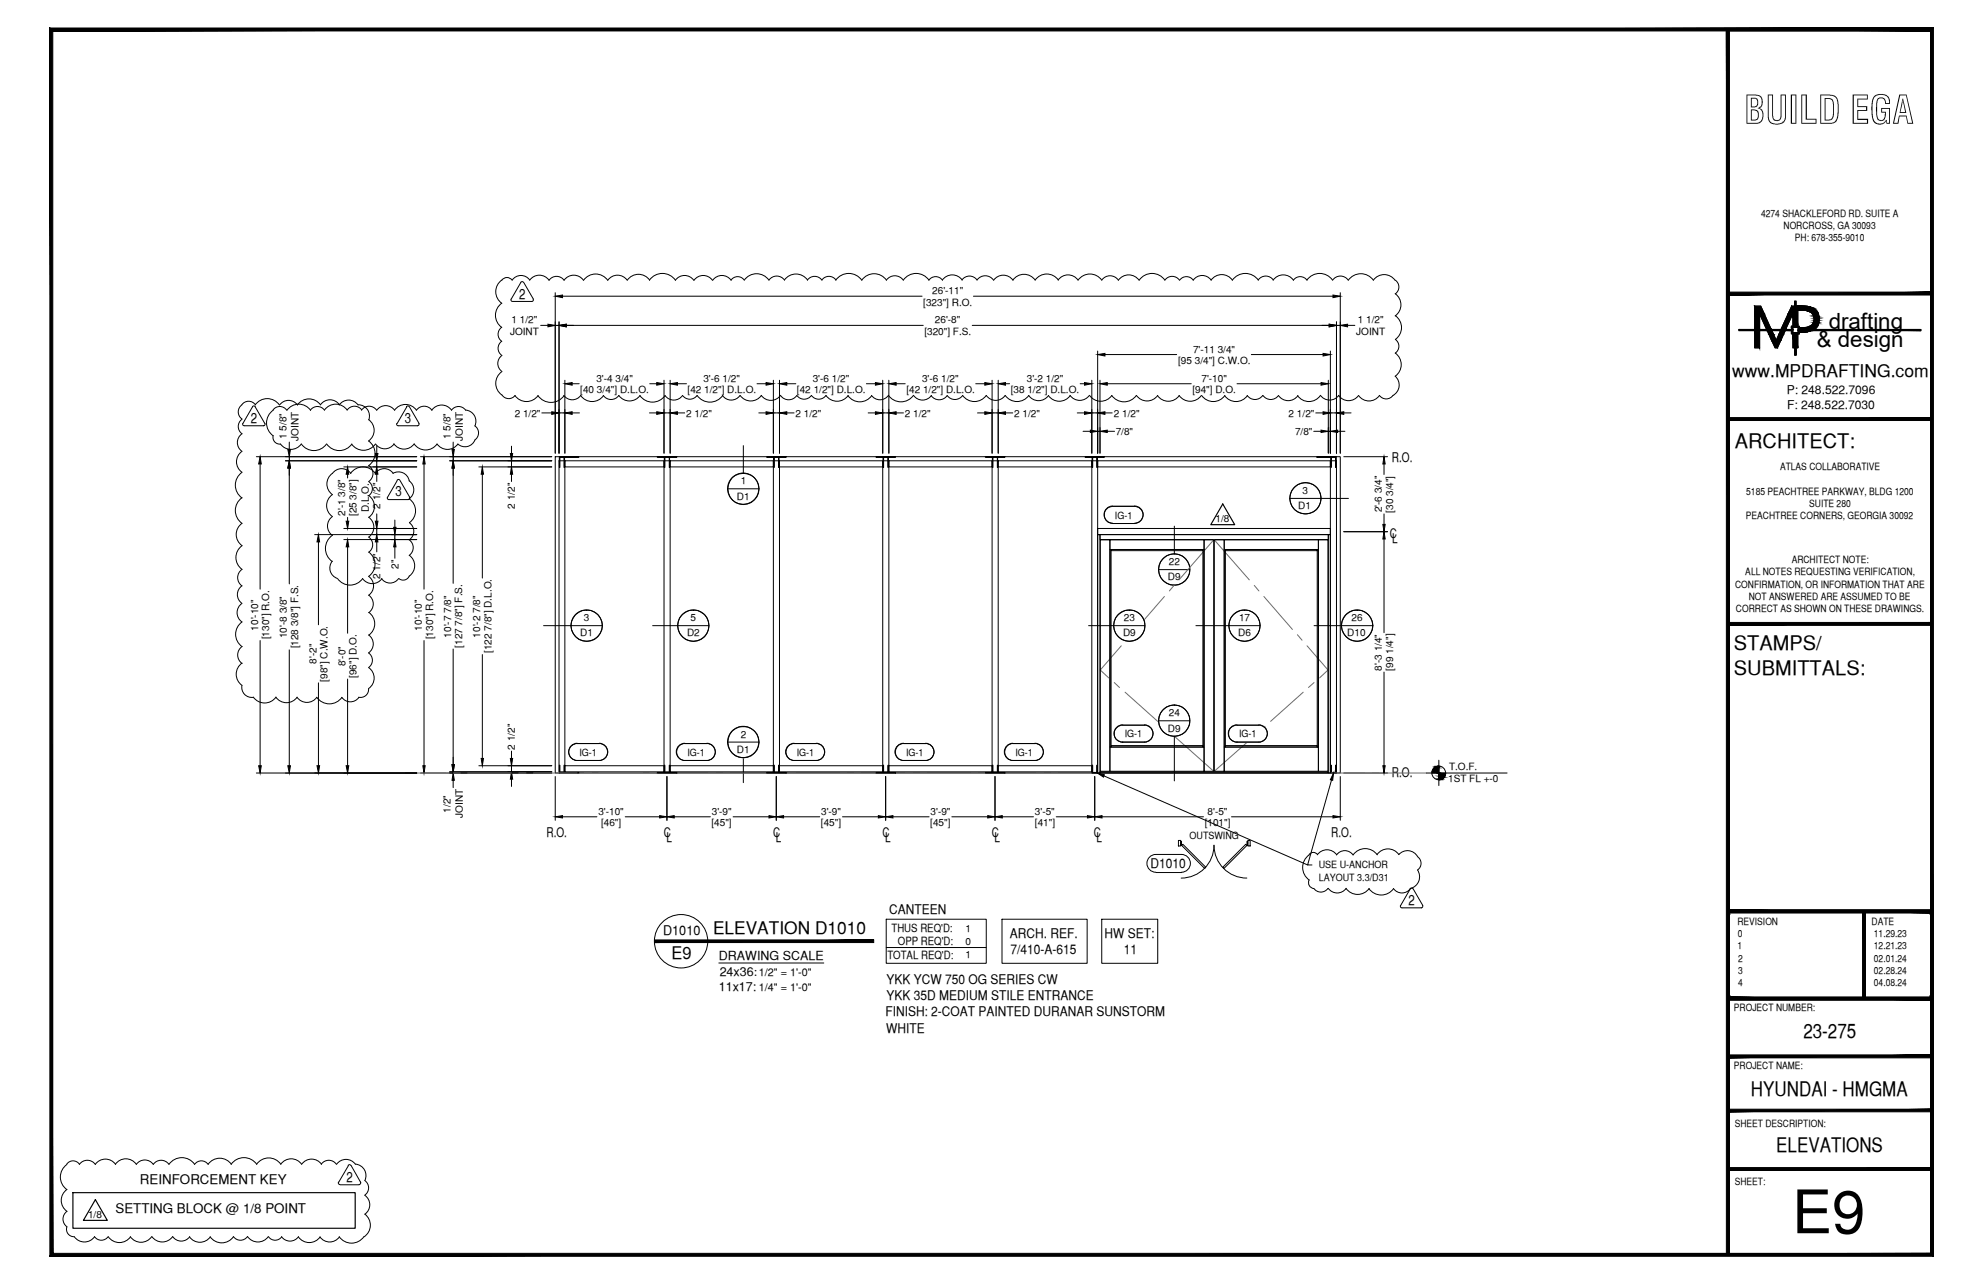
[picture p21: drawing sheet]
<svg xmlns="http://www.w3.org/2000/svg" width="432mm" height="279mm" viewBox="0 0 432 279" stroke-linecap="round" stroke-linejoin="round" font-family="sans-serif">
<defs><g id="words">
<text font-size="13.1" x="390.2" y="268.4">E9</text>
<text font-size="8.5" x="379.8" y="26.9">BUILD EGA</text>
<g font-size="4.9">
<text x="398.2" y="71.5">drafting</text>
<text x="395.6" y="75.5">&amp; design</text>
</g>
<g font-size="4.4">
<text x="377.8" y="97.5">ARCHITECT:</text>
<text x="377.6" y="141.5">STAMPS/</text>
<text x="377.6" y="146.9">SUBMITTALS:</text>
<text x="392.7" y="225.8">23-275</text>
<text x="381.3" y="238.5">HYUNDAI - HMGMA</text>
<text x="386.8" y="250.7">ELEVATIONS</text>
</g>
<g font-size="3.8">
<text x="377.2" y="82">www.MPDRAFTING.com</text>
<text x="155.3" y="203.3">ELEVATION D1010</text>
<text x="146.2" y="208.7">E9</text>
</g>
<g font-size="3.1">
<text x="113" y="65">2</text>
<text x="54.6" y="92">2</text>
<text x="88.1" y="92">3</text>
<text x="86.1" y="108">3</text>
<text x="306.7" y="196.8">2</text>
<text x="75.4" y="257.1">2</text>
</g>
<g font-size="2.9">
<text x="303.1" y="100.5">R.O.</text>
<text x="302.6" y="117.1">C</text>
<text x="303.1" y="118.1">L</text>
<text x="303.1" y="169.1">R.O.</text>
<text x="119" y="182.2">R.O.</text>
<text x="144.5" y="182.2">C</text>
<text x="145.1" y="183.2">L</text>
<text x="168.3" y="182.2">C</text>
<text x="168.9" y="183.2">L</text>
<text x="192.2" y="182.2">C</text>
<text x="192.7" y="183.2">L</text>
<text x="216" y="182.2">C</text>
<text x="216.5" y="183.2">L</text>
<text x="238.2" y="182.2">C</text>
<text x="238.8" y="183.2">L</text>
<text x="289.9" y="182.2">R.O.</text>
<text x="250.5" y="188.9">D1010</text>
<text x="144.4" y="203.5">D1010</text>
<text x="193.6" y="198.8">CANTEEN</text>
<text x="219.9" y="204">ARCH. REF.</text>
<text x="220" y="207.5">7/410-A-615</text>
<text x="240.5" y="204">HW SET:</text>
<text x="244.7" y="207.5">11</text>
<text x="193" y="214.1">YKK YCW 750 OG SERIES CW</text>
<text x="192.8" y="221.2">FINISH: 2-COAT PAINTED DURANAR SUNSTORM</text>
<text x="193" y="217.6">YKK 35D MEDIUM STILE ENTRANCE</text>
<text x="193" y="224.7">WHITE</text>
<text x="30.5" y="257.6">REINFORCEMENT KEY</text>
<text x="25.1" y="264">SETTING BLOCK @ 1/8 POINT</text>
</g>
<g font-size="2.7">
<text x="156.5" y="209">DRAWING SCALE</text>
<text x="156.5" y="215.6">11x17:</text>
<text x="156.7" y="212.3">24x36:</text>
</g>
<g font-size="2.6">
<text x="389.1" y="85.8">P: 248.522.7096</text>
<text x="389.1" y="89">F: 248.522.7030</text>
</g>
<g font-size="2.5">
<text x="194.1" y="202.8">THUS REQ'D:</text>
<text x="193.2" y="208.6">TOTAL REQ'D:</text>
<text x="195.5" y="205.7">OPP REQ'D:</text>
</g>
<g font-size="2.4">
<text x="165.2" y="212.4">1/2&quot; = 1'-0&quot;</text>
<text x="165.2" y="215.6">1/4&quot; = 1'-0&quot;</text>
</g>
<g font-size="2.2">
<text x="383.5" y="47.1">4274 SHACKLEFORD RD. SUITE A</text>
<text x="388.4" y="49.8">NORCROSS, GA 30093</text>
<text x="390.8" y="52.5">PH: 678-355-9010</text>
<text x="203" y="64">26'-11&quot;</text>
<text x="111.4" y="70.2">1 1/2&quot;</text>
<text x="201" y="66.5">[323&quot;] R.O.</text>
<text x="203.6" y="70.4">26'-8&quot;</text>
<text x="295.7" y="70.2">1 1/2&quot;</text>
<text x="111.1" y="72.9">JOINT</text>
<text x="201.3" y="72.8">[320&quot;] F.S.</text>
<text x="259.8" y="76.7">7'-11 3/4&quot;</text>
<text x="295.3" y="72.9">JOINT</text>
<text x="129.9" y="83.1">3'-4 3/4&quot;</text>
<text x="153.2" y="83.1">3'-6 1/2&quot;</text>
<text x="177" y="83.1">3'-6 1/2&quot;</text>
<text x="200.8" y="83.1">3'-6 1/2&quot;</text>
<text x="223.6" y="83.1">3'-2 1/2&quot;</text>
<text x="256.5" y="79.2">[95 3/4&quot;] C.W.O.</text>
<text x="261.6" y="83.1">7'-10&quot;</text>
<text x="126.4" y="85.5">[40 3/4&quot;] D.L.O.</text>
<text x="149.7" y="85.5">[42 1/2&quot;] D.L.O.</text>
<text x="173.5" y="85.5">[42 1/2&quot;] D.L.O.</text>
<text x="197.4" y="85.5">[42 1/2&quot;] D.L.O.</text>
<text x="220.1" y="85.5">[38 1/2&quot;] D.L.O.</text>
<text x="259.7" y="85.5">[94&quot;] D.O.</text>
<text x="62.4" y="95.6" transform="rotate(-90 62.4 95.6)">1 5/8&quot;</text>
<text x="65" y="95.9" transform="rotate(-90 65 95.9)">JOINT</text>
<text x="98.1" y="95.6" transform="rotate(-90 98.1 95.6)">1 5/8&quot;</text>
<text x="100.8" y="95.9" transform="rotate(-90 100.8 95.9)">JOINT</text>
<text x="112.1" y="90.7">2 1/2&quot;</text>
<text x="149.4" y="90.7">2 1/2&quot;</text>
<text x="173.2" y="90.7">2 1/2&quot;</text>
<text x="197" y="90.7">2 1/2&quot;</text>
<text x="220.9" y="90.7">2 1/2&quot;</text>
<text x="242.6" y="90.7">2 1/2&quot;</text>
<text x="243" y="94.6">7/8&quot;</text>
<text x="280.6" y="90.7">2 1/2&quot;</text>
<text x="282" y="94.6">7/8&quot;</text>
<text x="161.3" y="105.4">1</text>
<text x="283.7" y="107.5">3</text>
<text x="380.2" y="107.6">5185 PEACHTREE PARKWAY, BLDG 1200</text>
<text x="387.6" y="102.3">ATLAS COLLABORATIVE</text>
<text x="75.2" y="112.3" transform="rotate(-90 75.2 112.3)">2'-1 3/8&quot;</text>
<text x="77.7" y="112.3" transform="rotate(-90 77.7 112.3)">[25 3/8&quot;]</text>
<text x="80.3" y="111.4" transform="rotate(-90 80.3 111.4)">D.L.O.</text>
<text x="82.8" y="110.7" transform="rotate(-90 82.8 110.7)">2 1/2&quot;</text>
<text x="112.1" y="110.7" transform="rotate(-90 112.1 110.7)">2 1/2&quot;</text>
<text x="160.5" y="108.8">D1</text>
<text x="242.8" y="112.8">IG-1</text>
<text x="264.7" y="113.7">1/8</text>
<text x="282.7" y="110.8">D1</text>
<text x="300.9" y="111.5" transform="rotate(-90 300.9 111.5)">2'-6 3/4&quot;</text>
<text x="303.3" y="111.6" transform="rotate(-90 303.3 111.6)">[30 3/4&quot;]</text>
<text x="380.2" y="113">PEACHTREE CORNERS, GEORGIA 30092</text>
<text x="394" y="110.3">SUITE 280</text>
<text x="82.8" y="126" transform="rotate(-90 82.8 126)">2 1/2&quot;</text>
<text x="86.8" y="123.8" transform="rotate(-90 86.8 123.8)">2&quot;</text>
<text x="254.5" y="123">22</text>
<text x="380" y="125.2">ALL NOTES REQUESTING VERIFICATION,</text>
<text x="390.1" y="122.6">ARCHITECT NOTE:</text>
<text x="254.3" y="126.3">D9</text>
<text x="377.8" y="127.9">CONFIRMATION, OR INFORMATION THAT ARE</text>
<text x="380.8" y="130.6">NOT ANSWERED ARE ASSUMED TO BE</text>
<text x="56.2" y="137.2" transform="rotate(-90 56.2 137.2)">10'-10&quot;</text>
<text x="91.9" y="137.2" transform="rotate(-90 91.9 137.2)">10'-10&quot;</text>
<text x="127.1" y="135.2">3</text>
<text x="150.4" y="135.2">5</text>
<text x="244.7" y="135.2">23</text>
<text x="269.8" y="135.2">17</text>
<text x="294.3" y="135.2">26</text>
<text x="378" y="133.2">CORRECT AS SHOWN ON THESE DRAWINGS.</text>
<text x="58.6" y="139.1" transform="rotate(-90 58.6 139.1)">[130&quot;] R.O.</text>
<text x="62.5" y="138.9" transform="rotate(-90 62.5 138.9)">10'-8 3/8&quot;</text>
<text x="65" y="141.1" transform="rotate(-90 65 141.1)">[128 3/8&quot;] F.S.</text>
<text x="94.3" y="139.1" transform="rotate(-90 94.3 139.1)">[130&quot;] R.O.</text>
<text x="98.2" y="138.7" transform="rotate(-90 98.2 138.7)">10'-7 7/8&quot;</text>
<text x="100.6" y="141" transform="rotate(-90 100.6 141)">[127 7/8&quot;] F.S.</text>
<text x="104.6" y="138.7" transform="rotate(-90 104.6 138.7)">10'-2 7/8&quot;</text>
<text x="107" y="142.1" transform="rotate(-90 107 142.1)">[122 7/8&quot;] D.L.O.</text>
<text x="126.4" y="138.5">D1</text>
<text x="149.6" y="138.5">D2</text>
<text x="244.5" y="138.5">D9</text>
<text x="269.6" y="138.5">D6</text>
<text x="293.4" y="138.5">D10</text>
<text x="68.9" y="144.4" transform="rotate(-90 68.9 144.4)">8'-2&quot;</text>
<text x="71.3" y="148.3" transform="rotate(-90 71.3 148.3)">[98&quot;] C.W.O.</text>
<text x="75.2" y="145" transform="rotate(-90 75.2 145)">8'-0&quot;</text>
<text x="77.7" y="147.5" transform="rotate(-90 77.7 147.5)">[96&quot;] D.O.</text>
<text x="300.9" y="145.9" transform="rotate(-90 300.9 145.9)">8'-3 1/4&quot;</text>
<text x="303.3" y="145.9" transform="rotate(-90 303.3 145.9)">[99 1/4&quot;]</text>
<text x="254.5" y="155.9">24</text>
<text x="161.3" y="160.5">2</text>
<text x="244.9" y="160.4">IG-1</text>
<text x="254.3" y="159.2">D9</text>
<text x="269.8" y="160.4">IG-1</text>
<text x="112.1" y="163.1" transform="rotate(-90 112.1 163.1)">2 1/2&quot;</text>
<text x="126.2" y="164.4">IG-1</text>
<text x="149.7" y="164.4">IG-1</text>
<text x="160.5" y="163.8">D1</text>
<text x="173.5" y="164.4">IG-1</text>
<text x="197.3" y="164.4">IG-1</text>
<text x="221.1" y="164.4">IG-1</text>
<text x="315.5" y="167.5">T.O.F.</text>
<text x="315.3" y="170.2">1ST FL +-0</text>
<text x="98.1" y="176.8" transform="rotate(-90 98.1 176.8)">1/2&quot;</text>
<text x="100.8" y="178" transform="rotate(-90 100.8 178)">JOINT</text>
<text x="130.3" y="177.3">3'-10&quot;</text>
<text x="130.9" y="179.7">[46&quot;]</text>
<text x="154.9" y="179.7">[45&quot;]</text>
<text x="155" y="177.3">3'-9&quot;</text>
<text x="178.8" y="179.7">[45&quot;]</text>
<text x="178.8" y="177.3">3'-9&quot;</text>
<text x="202.6" y="179.7">[45&quot;]</text>
<text x="202.6" y="177.3">3'-9&quot;</text>
<text x="225.4" y="177.3">3'-5&quot;</text>
<text x="225.4" y="179.7">[41&quot;]</text>
<text x="262.3" y="179.7">[101&quot;]</text>
<text x="263" y="177.3">8'-5&quot;</text>
<text x="259" y="182.6">OUTSWING</text>
<text x="287.1" y="189">USE U-ANCHOR</text>
<text x="287.1" y="191.6">LAYOUT 3.3/D31</text>
<text x="210.2" y="202.8">1</text>
<text x="378.3" y="201.3">REVISION</text>
<text x="378.4" y="204">0</text>
<text x="407.5" y="201.3">DATE</text>
<text x="408" y="204">11.29.23</text>
<text x="210.2" y="205.7">0</text>
<text x="210.2" y="208.4">1</text>
<text x="378.3" y="206.6">1</text>
<text x="378.5" y="209.2">2</text>
<text x="408" y="206.6">12.21.23</text>
<text x="408" y="209.2">02.01.24</text>
<text x="378.5" y="211.9">3</text>
<text x="378.5" y="214.5">4</text>
<text x="408" y="211.9">02.28.24</text>
<text x="408" y="214.5">04.08.24</text>
<text x="377.6" y="219.9">PROJECT NUMBER:</text>
<text x="377.6" y="232.5">PROJECT NAME:</text>
<text x="377.8" y="245.2">SHEET DESCRIPTION:</text>
<text x="377.8" y="257.9">SHEET:</text>
<text x="19.2" y="265">1/8</text>
</g>
</g></defs>
<!-- layer: COMPONENTS -->
<g fill="none" stroke="#000" stroke-width=".22">
<path d="M121.7 100.3h1.3v67.7h-1.3zM123 100.3h21.6v1.3h-21.6zM144.6 100.3h1.3v67.7h-1.3zM145.9 100.3h22.5v1.3h-22.5zM168.4 100.3h1.3v67.7h-1.3zM169.7 100.3h22.5v1.3h-22.5zM192.2 100.3h1.3v67.7h-1.3zM193.5 100.3h22.5v1.3h-22.5zM216 100.3h1.4v67.7h-1.4zM217.4 100.3h20.3v1.3h-20.3zM237.7 100.3h1.3v67.9h-1.3zM239 115h50.7v1.3h-50.7z"/>
<path d="M239 100.3h50.7v1.3h-50.7zM289.7 100.3h1.3v67.9h-1.3zM123 166.6h21.6v1.4h-21.6zM145.9 166.6h22.5v1.4h-22.5zM169.7 166.6h22.5v1.4h-22.5zM193.5 166.6h22.5v1.4h-22.5zM217.4 166.6h20.3v1.4h-20.3z"/>
</g>
<!-- layer: SYMBOLS -->
<g fill="none" stroke="#fff" stroke-width=".22">
<path d="M161.9 103l.9 .1M242 113.9h5.4h-5.1h4.8M247.1 110.2h-5.1h5.4M284.3 105l-.9 .2M127.8 132.8h.9M151 132.8h.9M245.9 132.8h.9M255.7 120.5l.9 .1M271 132.8h.9M295.5 132.8h-.9M161.9 158.1l.9 .1M249.2 157.8h-5h5.4"/>
<path d="M255.7 153.4l.9 .1M274.1 157.8h-5.1h5.4M125.3 165.5h5.5h-5.1h4.8M130.5 161.8h-5.1h5.4M148.8 165.5h5.4h-5h4.7M153.9 161.8h-5.1h5.4M172.7 165.5h5.4h-5.1h4.7M177.7 161.8h-5h5.4M196.5 165.5h5.4h-5.1h4.7M201.5 161.8h-5h5.4M220.3 165.5h5.4h-5.1h4.8M225.4 161.8h-5.1h5.4"/>
<path d="M244.2 161.5h5.4h-5.1h4.7M269 161.5h5.4h-5h4.7"/>
</g>
<g fill="#fff" stroke="#fff" stroke-width=".22">
<path d="M241.4 110.4l.6-.2h5.4zM241.4 110.4h6.6l-.6-.2zM240.9 110.9l.5-.5h6.6zM240.9 110.9h7.6l-.5-.5zM240.9 110.9h7.6l-8 .5zM240.5 111.4h8.3l-.3-.5zM240.5 111.4h8.3l-8.3 .6zM240.5 112h8.4l-.1-.6zM240.5 112h8.4l-8.4 .6zM240.5 112.6h8.3l.1-.6zM240.5 112.6h8.3l-7.9 .6zM240.9 113.2h7.6l.3-.6zM240.9 113.2h7.6l-7.1 .5zM241.4 113.7h6.6l.5-.5zM241.4 113.7h6.6l-6 .2zM242 113.9h5.4l.6-.2z"/>
<path d="M124.8 162.1l.6-.3h5.4zM124.8 162.1h6.6l-.6-.3zM124.3 162.4l.5-.3h6.6zM124.3 162.4h7.6l-.5-.3zM124.3 162.4h7.6l-7.9 .6zM124 163h8.2l-.3-.6zM124 163h8.2l-8.4 .6zM123.8 163.6h8.5l-.1-.6zM123.8 163.6h8.5l-8.3 .7zM124 164.3h8.2l.1-.7zM124 164.3h8.2l-7.9 .5zM124.3 164.8h7.6l.3-.5zM124.3 164.8h7.6l-7.1 .4zM124.8 165.2h6.6l.5-.4zM124.8 165.2h6.6l-6.1 .3zM125.3 165.5h5.5l.6-.3z"/>
<path d="M160.1 109.3l1.8 .5zM160.1 109.3l2.7 .4-.9 .1zM159.4 108.8l.7 .5 2.7 .4zM159.4 108.8l4.2 .5-.8 .4zM158.9 108.1l.5 .7 4.2 .5zM158.9 108.1l5.4 .7-.7 .5zM158.6 107.3l.3 .8 5.4 .7zM158.6 107.3l6.2 .8-.5 .7zM158.5 106.4l.1 .9 6.2 .8zM158.5 106.4l6.7 .9-.4 .8zM158.6 105.5l-.1 .9 6.7 .9zM158.6 105.5l6.7 .9-.1 .9zM158.9 104.7l-.3 .8 6.7 .9zM158.9 104.7l6.3 .8 .1 .9zM159.4 103.9l-.5 .8 6.3 .8zM159.4 103.9l5.4 .8 .4 .8zM159.4 103.9l5.4 .8-4.7-1.3zM160.1 103.4l4.2 .5 .5 .8zM160.1 103.4l4.2 .5-3.3-.8zM161 103.1l2.6 .3 .7 .5zM161 103.1l2.6 .3-1.7-.4zM161.9 103l1.7 .4z"/>
<path d="M254 126.9l.8 .4h.9zM254 126.9l2.6 .4h-.9zM253.3 126.4l.7 .5 2.6 .4zM253.3 126.4l4.1 .5-.8 .4zM252.7 125.7l.6 .7 4.1 .5zM252.7 125.7l5.4 .7-.7 .5zM252.4 124.8l.3 .9 5.4 .7zM252.4 124.8l6.2 .9-.5 .7zM252.3 124l.1 .8 6.2 .9zM252.3 124l6.7 .8-.4 .9zM252.4 123.1l-.1 .9 6.7 .8zM252.4 123.1l6.7 .9-.1 .8zM252.7 122.2l-.3 .9 6.7 .9zM252.7 122.2l6.3 .9 .1 .9zM253.3 121.5l-.6 .7 6.3 .9zM253.3 121.5l5.3 .7 .4 .9zM253.3 121.5l5.3 .7-4.6-1.2zM254 121l4.1 .5 .5 .7zM254 121l4.1 .5-3.3-.9zM254.8 120.6l2.6 .4 .7 .5zM254.8 120.6l2.6 .4-1.7-.5zM255.7 120.5l1.7 .5z"/>
<path d="M160.1 164.5l1.8 .4zM160.1 164.5l2.7 .3-.9 .1zM159.4 163.9l.7 .6 2.7 .3zM159.4 163.9l4.2 .6-.8 .3zM158.9 163.2l.5 .7 4.2 .6zM158.9 163.2l5.4 .7-.7 .6zM158.6 162.4l.3 .8 5.4 .7zM158.6 162.4l6.2 .8-.5 .7zM158.5 161.5l.1 .9 6.2 .8zM158.5 161.5l6.7 .9-.4 .8zM158.6 160.6l-.1 .9 6.7 .9zM158.6 160.6l6.7 .9-.1 .9zM158.9 159.8l-.3 .8 6.7 .9zM158.9 159.8l6.3 .8 .1 .9zM159.4 159.1l-.5 .7 6.3 .8zM159.4 159.1l5.4 .7 .4 .8zM159.4 159.1l5.4 .7-4.7-1.2zM160.1 158.6l4.2 .5 .5 .7zM160.1 158.6l4.2 .5-3.3-.9zM161 158.2l2.6 .4 .7 .5zM161 158.2l2.6 .4-1.7-.5zM161.9 158.1l.9 .1 .8 .4z"/>
<path d="M126 139.1l1.8 .5zM126 139.1l2.7 .3-.9 .2zM125.3 138.6l.7 .5 2.7 .3zM125.3 138.6l4.2 .5-.8 .3zM124.8 137.9l.5 .7 4.2 .5zM124.8 137.9l5.4 .7-.7 .5zM124.5 137l.3 .9 5.4 .7zM124.5 137l6.2 .9-.5 .7zM124.3 136.1l.2 .9 6.2 .9zM124.3 136.1l6.8 .9-.4 .9zM124.5 135.3l-.2 .8 6.8 .9zM124.5 135.3l6.7 .8-.1 .9zM124.8 134.4l-.3 .9 6.7 .8zM124.8 134.4l6.3 .9 .1 .8zM125.3 133.7l-.5 .7 6.3 .9zM125.3 133.7l5.4 .7 .4 .9zM125.3 133.7l5.4 .7-4.7-1.2zM126 133.2l4.2 .5 .5 .7zM126 133.2l4.2 .5-3.3-.9zM126.9 132.8l2.6 .4 .7 .5zM126.9 132.8l2.6 .4-1.7-.4zM127.8 132.8h.9l.8 .4z"/>
<path d="M295.5 139.6l1.7-.5zM294.6 139.4l.9 .2 1.7-.5zM294.6 139.4l3.3-.8-.7 .5zM293.8 139.1l.8 .3 3.3-.8zM293.8 139.1l4.6-1.2-.5 .7zM293.1 138.6l.7 .5 4.6-1.2zM293.1 138.6l5.7-1.6-.4 .9zM292.6 137.9l.5 .7 5.7-1.6zM292.6 137.9l6.4-1.8-.2 .9zM292.2 137l.4 .9 6.4-1.8zM292.2 137l6.6-1.7 .2 .8zM292.1 136.1l.1 .9 6.6-1.7zM292.1 136.1l6.3-1.7 .4 .9zM292.2 135.3l-.1 .8 6.3-1.7zM292.2 135.3l5.7-1.6 .5 .7zM292.6 134.4l-.4 .9 5.7-1.6zM292.6 134.4l4.6-1.2 .7 .5zM293.1 133.7l-.5 .7 4.6-1.2zM293.1 133.7l3.3-.9 .8 .4zM293.1 133.7l3.3-.9-2.6 .4zM293.8 133.2l1.7-.4h.9zM293.8 133.2l1.7-.4h-.9z"/>
<path d="M254 159.8l1.7 .4zM254 159.8l2.6 .3-.9 .1zM253.3 159.3l.7 .5 2.6 .3zM253.3 159.3l4.1 .5-.8 .3zM252.7 158.5l.6 .8 4.1 .5zM252.7 158.5l5.4 .8-.7 .5zM252.4 157.7l.3 .8 5.4 .8zM252.4 157.7l6.2 .8-.5 .8zM252.3 156.8l.1 .9 6.2 .8zM252.3 156.8l6.7 .9-.4 .8zM252.4 156l-.1 .8 6.7 .9zM252.4 156l6.7 .8-.1 .9zM252.7 155.1l-.3 .9 6.7 .8zM252.7 155.1l6.3 .9 .1 .8zM253.3 154.4l-.6 .7 6.3 .9zM253.3 154.4l5.3 .7 .4 .9zM253.3 154.4l5.3 .7-4.6-1.2zM254 153.9l4.1 .5 .5 .7zM254 153.9l4.1 .5-3.3-.9zM254.8 153.5l2.6 .4 .7 .5zM254.8 153.5l2.6 .4-1.7-.5zM255.7 153.4l1.7 .5z"/>
<path d="M244.2 139.1l1.7 .5zM244.2 139.1l2.6 .3-.9 .2zM243.5 138.6l.7 .5 2.6 .3zM243.5 138.6l4.1 .5-.8 .3zM243 137.9l.5 .7 4.1 .5zM243 137.9l5.3 .7-.7 .5zM242.6 137l.4 .9 5.3 .7zM242.6 137l6.3 .9-.6 .7zM242.5 136.1l.1 .9 6.3 .9zM242.5 136.1l6.7 .9-.3 .9zM242.6 135.3l-.1 .8 6.7 .9zM242.6 135.3l6.7 .8-.1 .9zM243 134.4l-.4 .9 6.7 .8zM243 134.4l6.2 .9 .1 .8zM243.5 133.7l-.5 .7 6.2 .9zM243.5 133.7l5.4 .7 .3 .9zM243.5 133.7l5.4 .7-4.7-1.2zM244.2 133.2l4.1 .5 .6 .7zM244.2 133.2l4.1 .5-3.3-.9zM245 132.8l2.6 .4 .7 .5zM245 132.8l2.6 .4-1.7-.4zM245.9 132.8h.9l.8 .4z"/>
<path d="M269.3 139.1l1.7 .5zM269.3 139.1l2.6 .3-.9 .2zM268.6 138.6l.7 .5 2.6 .3zM268.6 138.6l4.1 .5-.8 .3zM268 137.9l.6 .7 4.1 .5zM268 137.9l5.4 .7-.7 .5zM267.7 137l.3 .9 5.4 .7zM267.7 137l6.2 .9-.5 .7zM267.6 136.1l.1 .9 6.2 .9zM267.6 136.1l6.7 .9-.4 .9zM267.7 135.3l-.1 .8 6.7 .9zM267.7 135.3l6.7 .8-.1 .9zM268 134.4l-.3 .9 6.7 .8zM268 134.4l6.3 .9 .1 .8zM268.6 133.7l-.6 .7 6.3 .9zM268.6 133.7l5.3 .7 .4 .9zM268.6 133.7l5.3 .7-4.6-1.2zM269.3 133.2l4.1 .5 .5 .7zM269.3 133.2l4.1 .5-3.3-.9zM270.1 132.8l2.6 .4 .7 .5zM270.1 132.8l2.6 .4-1.7-.4zM271 132.8h.9l.8 .4z"/>
<path d="M243.5 158.1l.7-.3h5.4zM243.5 158.1h6.6l-.5-.3zM243.1 158.4l.4-.3h6.6zM243.1 158.4h7.5l-.5-.3zM243.1 158.4h7.5l-7.9 .6zM242.7 159h8.3l-.4-.6zM242.7 159h8.3l-8.4 .6zM242.6 159.6h8.5l-.1-.6zM242.6 159.6h8.5l-8.4 .7zM242.7 160.3h8.3l.1-.7zM242.7 160.3h8.3l-8 .5zM243 160.8h7.6l.4-.5zM243 160.8h7.6l-7.1 .4zM243.5 161.2h6.6l.5-.4zM243.5 161.2h6.6l-5.9 .3zM244.2 161.5h5.4l.5-.3z"/>
<path d="M268.4 158.1l.6-.3h5.4zM268.4 158.1h6.6l-.6-.3zM267.9 158.4l.5-.3h6.6zM267.9 158.4h7.6l-.5-.3zM267.9 158.4h7.6l-7.9 .6zM267.6 159h8.2l-.3-.6zM267.6 159h8.2l-8.3 .6zM267.5 159.6h8.5l-.2-.6zM267.5 159.6h8.5l-8.4 .7zM267.6 160.3h8.2l.2-.7zM267.6 160.3h8.2l-7.9 .5zM267.9 160.8h7.6l.3-.5zM267.9 160.8h7.6l-7.1 .4zM268.4 161.2h6.6l.5-.4zM268.4 161.2h6.6l-6 .3zM269 161.5h5.4l.6-.3z"/>
<path d="M148.2 162.1l.6-.3h5.4zM148.2 162.1h6.7l-.7-.3zM147.8 162.4l.4-.3h6.7zM147.8 162.4h7.5l-.4-.3zM147.8 162.4h7.5l-7.9 .6zM147.4 163h8.2l-.3-.6zM147.4 163h8.2l-8.3 .6zM147.3 163.6h8.5l-.2-.6zM147.3 163.6h8.5l-8.4 .7zM147.4 164.3h8.2l.2-.7zM147.4 164.3h8.2l-7.8 .5zM147.8 164.8h7.5l.3-.5zM147.8 164.8h7.5l-7.1 .4zM148.2 165.2h6.7l.4-.4zM148.2 165.2h6.7l-6.1 .3zM148.8 165.5h5.4l.7-.3z"/>
<path d="M149.3 139.1l1.7 .5zM149.3 139.1l2.6 .3-.9 .2zM148.6 138.6l.7 .5 2.6 .3zM148.6 138.6l4.1 .5-.8 .3zM148 137.9l.6 .7 4.1 .5zM148 137.9l5.4 .7-.7 .5zM147.7 137l.3 .9 5.4 .7zM147.7 137l6.2 .9-.5 .7zM147.6 136.1l.1 .9 6.2 .9zM147.6 136.1l6.6 .9-.3 .9zM147.7 135.3l-.1 .8 6.6 .9zM147.7 135.3l6.7 .8-.2 .9zM148 134.4l-.3 .9 6.7 .8zM148 134.4l6.2 .9 .2 .8zM148.6 133.7l-.6 .7 6.2 .9zM148.6 133.7l5.3 .7 .3 .9zM148.6 133.7l5.3 .7-4.6-1.2zM149.3 133.2l4.1 .5 .5 .7zM149.3 133.2l4.1 .5-3.3-.9zM150.1 132.8l2.6 .4 .7 .5zM150.1 132.8l2.6 .4-1.7-.4zM151 132.8h.9l.8 .4z"/>
<path d="M172 162.1l.7-.3h5.4zM172 162.1h6.7l-.6-.3zM171.6 162.4l.4-.3h6.7zM171.6 162.4h7.5l-.4-.3zM171.6 162.4h7.5l-7.8 .6zM171.3 163h8.2l-.4-.6zM171.3 163h8.2l-8.4 .6zM171.1 163.6h8.5l-.1-.6zM171.1 163.6h8.5l-8.3 .7zM171.3 164.3h8.2l.1-.7zM171.3 164.3h8.2l-7.9 .5zM171.6 164.8h7.5l.4-.5zM171.6 164.8h7.5l-7.1 .4zM172 165.2h6.7l.4-.4zM172 165.2h6.7l-6 .3zM172.7 165.5h5.4l.6-.3z"/>
<path d="M195.8 162.1l.7-.3h5.4zM195.8 162.1h6.7l-.6-.3zM195.4 162.4l.4-.3h6.7zM195.4 162.4h7.5l-.4-.3zM195.4 162.4h7.5l-7.8 .6zM195.1 163h8.2l-.4-.6zM195.1 163h8.2l-8.4 .6zM194.9 163.6h8.5l-.1-.6zM194.9 163.6h8.5l-8.3 .7zM195.1 164.3h8.2l.1-.7zM195.1 164.3h8.2l-7.9 .5zM195.4 164.8h7.5l.4-.5zM195.4 164.8h7.5l-7.1 .4zM195.8 165.2h6.7l.4-.4zM195.8 165.2h6.7l-6 .3zM196.5 165.5h5.4l.6-.3z"/>
<path d="M219.6 162.1l.7-.3h5.4zM219.6 162.1h6.7l-.6-.3zM219.2 162.4l.4-.3h6.7zM219.2 162.4h7.6l-.5-.3zM219.2 162.4h7.6l-7.9 .6zM218.9 163h8.2l-.3-.6zM218.9 163h8.2l-8.3 .6zM218.8 163.6h8.4l-.1-.6zM218.8 163.6h8.4l-8.3 .7zM218.9 164.3h8.2l.1-.7zM218.9 164.3h8.2l-7.9 .5zM219.2 164.8h7.6l.3-.5zM219.2 164.8h7.6l-7.2 .4zM219.6 165.2h6.7l.5-.4zM219.6 165.2h6.7l-6 .3zM220.3 165.5h5.4l.6-.3z"/>
<path d="M284.3 111.8l1.7-.4zM283.4 111.7l.9 .1 1.7-.4zM283.4 111.7l3.3-.8-.7 .5zM282.6 111.4l.8 .3 3.3-.8zM282.6 111.4l4.6-1.3-.5 .8zM281.9 110.9l.7 .5 4.6-1.3zM281.9 110.9l5.6-1.6-.3 .8zM281.3 110.1l.6 .8 5.6-1.6zM281.3 110.1l6.4-1.6-.2 .8zM281 109.3l.3 .8 6.4-1.6zM281 109.3l6.5-1.7 .2 .9zM280.9 108.5l.1 .8 6.5-1.7zM280.9 108.5l6.3-1.8 .3 .9zM281 107.6l-.1 .9 6.3-1.8zM281 107.6l5.7-1.6 .5 .7zM281.3 106.7l-.3 .9 5.7-1.6zM281.3 106.7l4.7-1.2 .7 .5zM281.9 106l-.6 .7 4.7-1.2zM281.9 106l3.3-.8 .8 .3zM281.9 106l3.3-.8-2.6 .3zM282.6 105.5l1.7-.5 .9 .2zM282.6 105.5l1.7-.5z"/>
</g>
<g fill="none" stroke="#000" stroke-width=".22">
<path d="M161.9 97v6M158.5 106.4h6.8M240.9 110.9l.5-.5 .9-.2h4.8a1.87 1.87 0 0 1 1.8 1.8 1.87 1.87 0 0 1-1.8 1.9h-4.8a1.87 1.87 0 0 1-1.7-1 1.87 1.87 0 0 1 .3-2zM242.3 110.1a1.87 1.87 0 0 0-1.9 1.9 1.87 1.87 0 0 0 1.9 1.9M242.3 110.2h4.8M242.3 113.9h4.8M247 110.1a1.87 1.87 0 0 1 1.9 1.9 1.87 1.87 0 0 1-1.9 1.9M255.7 114.5v6M280.9 108.5h12.7M118.4 136.1h12.8M142.1 136.1h12.3M237 136.1h12.3"/>
<path d="M252.3 124h6.8M260.4 136.1h14M286.1 136.1h12.9M243.1 158.4l1.1-.6h5a1.84 1.84 0 0 1 1.9 1.8 1.84 1.84 0 0 1-1.9 1.9h-4.7a1.81 1.81 0 0 1-1.8-1.1 1.81 1.81 0 0 1 .4-2zM244.4 157.7a1.87 1.87 0 0 0-1.8 1.9 1.87 1.87 0 0 0 1.8 1.9M244.5 157.8h4.7M249.2 157.7a1.87 1.87 0 0 1 1.9 1.9 1.87 1.87 0 0 1-1.9 1.9h-4.7M252.3 156.8h6.8M267.9 158.4l1.1-.6h5.1a1.84 1.84 0 0 1 1.9 1.8 1.84 1.84 0 0 1-1.9 1.9h-4.7a1.84 1.84 0 0 1-1.8-1.1 1.84 1.84 0 0 1 .3-2zM269.3 157.7a1.87 1.87 0 0 0-1.8 1.9 1.87 1.87 0 0 0 1.8 1.9M269.4 157.8h4.7M274.1 157.7a1.87 1.87 0 0 1 1.9 1.9 1.87 1.87 0 0 1-1.9 1.9"/>
<path d="M124.3 162.4l1.1-.6h5.1a1.84 1.84 0 0 1 1.8 1.8 1.84 1.84 0 0 1-1.8 1.9h-4.8a1.84 1.84 0 0 1-1.7-1.1 1.84 1.84 0 0 1 .3-2zM125.7 161.7a1.87 1.87 0 0 0-1.9 1.9 1.87 1.87 0 0 0 1.9 1.9M125.7 161.8h4.8M130.5 161.7a1.87 1.87 0 0 1 1.8 1.9 1.87 1.87 0 0 1-1.8 1.9h-4.8M147.8 162.4l1-.6h5.1a1.84 1.84 0 0 1 1.9 1.8 1.84 1.84 0 0 1-1.9 1.9h-4.7a1.84 1.84 0 0 1-1.7-1.1 1.84 1.84 0 0 1 .3-2zM149.1 161.7a1.87 1.87 0 0 0-1.8 1.9 1.87 1.87 0 0 0 1.8 1.9M149.2 161.8h4.7M149.2 165.5h4.7M153.9 161.7a1.87 1.87 0 0 1 1.9 1.9 1.87 1.87 0 0 1-1.9 1.9M158.5 161.5h6.8M161.9 164.9v5.4M171.6 162.4l1.1-.6h5a1.84 1.84 0 0 1 1.9 1.8 1.84 1.84 0 0 1-1.9 1.9h-4.7a1.84 1.84 0 0 1-1.7-1.1 1.84 1.84 0 0 1 .3-2z"/>
<path d="M172.9 161.7a1.87 1.87 0 0 0-1.8 1.9 1.87 1.87 0 0 0 1.8 1.9M173 161.8h4.7M173 165.5h4.7M177.7 161.7a1.87 1.87 0 0 1 1.9 1.9 1.87 1.87 0 0 1-1.9 1.9M195.4 162.4l1.1-.6h5a1.84 1.84 0 0 1 1.9 1.8 1.84 1.84 0 0 1-1.9 1.9h-4.7a1.84 1.84 0 0 1-1.7-1.1 1.84 1.84 0 0 1 .3-2zM196.8 161.7a1.87 1.87 0 0 0-1.9 1.9 1.87 1.87 0 0 0 1.9 1.9M196.8 161.8h4.7M201.5 161.7a1.87 1.87 0 0 1 1.9 1.9 1.87 1.87 0 0 1-1.9 1.9h-4.7M219.2 162.4l1.1-.6h5.1a1.84 1.84 0 0 1 1.8 1.8 1.84 1.84 0 0 1-1.8 1.9h-4.8a1.84 1.84 0 0 1-1.7-1.1 1.84 1.84 0 0 1 .3-2zM220.6 161.7a1.87 1.87 0 0 0-1.9 1.9 1.87 1.87 0 0 0 1.9 1.9M220.6 161.8h4.8M220.6 165.5h4.8"/>
<path d="M225.3 161.7a1.87 1.87 0 0 1 1.9 1.9 1.87 1.87 0 0 1-1.9 1.9M255.7 160.2v9.7M269.4 161.5h4.7M310.6 168.2h17.6M313.3 165.4v5.5M193 200h21.8v9.6h-21.8zM193 206.2h21.8"/>
<circle cx="161.8" cy="106.3" r="3.4"/>
<circle cx="161.9" cy="106.4" r="3.4"/>
<circle cx="284.3" cy="108.4" r="3.4"/>
<circle cx="127.7" cy="136.1" r="3.4"/>
<circle cx="127.8" cy="136.2" r="3.4"/>
<circle cx="151" cy="136.2" r="3.4"/>
<circle cx="151" cy="136.1" r="3.4"/>
<circle cx="245.9" cy="136.2" r="3.4"/>
<circle cx="245.9" cy="136.1" r="3.4"/>
<circle cx="255.7" cy="123.9" r="3.4"/>
<circle cx="271" cy="136.2" r="3.4"/>
<circle cx="271" cy="136.1" r="3.4"/>
<circle cx="295.5" cy="136.1" r="3.4"/>
<circle cx="295.5" cy="136.2" r="3.4"/>
<circle cx="255.7" cy="156.8" r="3.4"/>
<circle cx="161.8" cy="161.4" r="3.4"/>
<circle cx="161.9" cy="161.5" r="3.4"/>
<circle cx="313.3" cy="168.2" r="1.49"/>
<circle cx="148.3" cy="204.8" r="5.8"/>
</g>
<!-- layer: ROUGH OPENING -->
<path d="M120.9 99.4h170.9v68.8h-170.9z" fill="none" stroke="#000" stroke-width=".22"/>
<!-- layer: DIM -->
<g fill="none" stroke="#000" stroke-width=".22">
<path d="M117.7 70.8h1.6M120.9 63.7v34.9M120.9 70.8h.8M121.7 70v28.6M122.5 64.5h78.3M123.3 70.8h77.7M211.7 70.8h77.7M212 64.5h78.3M239 76.4v22.2M240.6 77.2h15.6M272.5 77.2h15.6M289.7 76.4v22.2"/>
<path d="M291 70v28.6M291 70.8h.8M291.8 63.7v34.9M293.4 70.8h1.6M55.8 99.4h34.9M63 96.2v1.6M63 99.4v.9M82 97.1v1.6M91.6 99.4h28.5M98.7 96.2v1.6M98.7 99.4v.9M111.4 97.1v1.6"/>
<path d="M118 89.9h2.1M121.7 89.9h1.3M123 82.7v15.9M124.6 89.9h1.6M124.6 83.5h1.5M141.4 89.9h1.6M141.5 83.5h1.5M144.6 89.9h1.3M144.6 82.7v15.9M145.9 82.7v15.9M147.5 89.9h1.6M147.5 83.5h2"/>
<path d="M164.8 83.5h2M165.2 89.9h1.6M168.4 89.9h1.3M168.4 82.7v15.9M169.7 82.7v15.9M171.3 89.9h1.6M171.3 83.5h2M188.7 83.5h1.9M189 89.9h1.6M192.2 89.9h1.3M192.2 82.7v15.9M193.5 82.7v15.9"/>
<path d="M195.1 89.9h1.6M195.1 83.5h2M212.5 83.5h1.9M212.9 89.9h1.5M216 89.9h1.4M216 82.7v15.9M217.4 82.7v15.9M218.9 89.9h1.6M218.9 83.5h.9M234.6 89.9h1.6M235.2 83.5h1M235.8 93.9h1.6"/>
<path d="M237.7 89.9h1.3M237.7 82.7v15.9M239 93.9h.5M239.5 82.7v15.9M240.6 89.9h1.6M241.1 83.5h18.3M241.1 93.9h1.6M269.4 83.5h18.3M286.1 93.9h1.6M286.5 89.9h1.6M289.2 82.7v15.9M289.2 93.9h.5"/>
<path d="M289.7 89.9h1.3M291.3 93.9h1.6M292.6 89.9h1.6M292.6 99.4h9.5M56.6 101v27.2M62.2 100.3h28.5M63 101.9v25.2M68.5 116.3h22.2M69.3 117.9v18.1M74.9 101.6h15.8M74.9 117.4h15.8M74.9 115h15.8"/>
<path d="M75.7 103.2v.8M75.7 112.6v.8M75.7 119v18.8M82 100.3v1.3M82 103.2v1.6M82 111.8v1.6M82 115v1.3M82 117.9v2.2M86 113.2v1.5M86 116.3v1.1M86 119v2.5M92.3 101v27.2"/>
<path d="M97.9 100.3h22.2M98.7 101.9v25M104.3 101.6h15.8M105 103.2v22.6M111.4 100.3v1.3M111.4 103.2v1.6M292.6 115.7h9.5M301.4 101v2.3M301.4 111.8v2.3M301.4 117.3v20.4M56.6 139.4v27.2M92.3 139.4v27.2"/>
<path d="M63 141.4v25.2M69.3 148.6v18M75.7 147.8v18.8M98.7 141.2v25.2M105 142.4v22.6M301.4 146.2v20.4M55.8 168.2h34.9M91.6 168.2h28.5M97.9 168h22.2M98.7 168v.2M98.7 169.8v1.6M104.3 166.6h15.8"/>
<path d="M111.4 163.4v1.6M111.4 166.6v1.4M111.4 169.5v1.6M120.9 169v9.5M122.5 177.7h7.5M136.1 177.7h7.5M145.2 169v9.5M146.8 177.7h7.9M159.6 177.7h7.8M169 169v9.5M170.6 177.7h7.9M183.5 177.7h7.8"/>
<path d="M192.8 169v9.5M194.4 177.7h7.9M207.3 177.7h7.8M216.7 169v9.5M218.2 177.7h6.8M230 177.7h6.8M238.4 169v9.5M240 177.7h22.1M268.2 177.7h22.1M291.8 169v9.5M292.6 168.2h9.5"/>
</g>
<g fill="#000" stroke="#000" stroke-width=".22">
<path d="M119.3 70.5l1.6 .3-1.6 .3zM120.9 64.5l1.6-.3v.6zM121.7 70.8l1.6-.3v.6zM239 77.2l1.6-.3v.6zM288.1 76.9l1.6 .3-1.6 .3zM289.4 70.5l1.6 .3-1.6 .3zM290.3 64.2l1.5 .3-1.5 .3zM291.8 70.8l1.6-.3v.6zM62.7 97.8h.5l-.2 1.6zM81.7 98.7h.6l-.3 1.6zM98.4 97.8h.5l-.2 1.6zM111.1 98.7h.5l-.2 1.6z"/>
<path d="M120.1 89.6l1.6 .3-1.6 .3zM123 89.9l1.6-.3v.6zM123 83.5l1.6-.3v.6zM143 83.2l1.6 .3-1.6 .3zM143 89.6l1.6 .3-1.6 .3zM145.9 83.5l1.6-.3v.6zM145.9 89.9l1.6-.3v.6zM166.8 83.2l1.6 .3-1.6 .3zM166.8 89.6l1.6 .3-1.6 .3zM169.7 83.5l1.6-.3v.6zM169.7 89.9l1.6-.3v.6zM190.6 83.2l1.6 .3-1.6 .3z"/>
<path d="M190.6 89.6l1.6 .3-1.6 .3zM193.5 83.5l1.6-.3v.6zM193.5 89.9l1.6-.3v.6zM214.4 83.2l1.6 .3-1.6 .3zM214.4 89.6l1.6 .3-1.6 .3zM217.4 83.5l1.5-.3v.6zM217.4 89.9l1.5-.3v.6zM236.2 89.6l1.5 .3-1.5 .3zM236.2 83.2l1.5 .3-1.5 .3zM237.4 93.6l1.6 .3-1.6 .2zM239 89.9l1.6-.3v.6zM239.5 83.5l1.6-.3v.6z"/>
<path d="M239.5 93.9l1.6-.3v.5zM287.7 83.2l1.5 .3-1.5 .3zM287.7 93.6l1.5 .3-1.5 .2zM288.1 89.6l1.6 .3-1.6 .3zM289.7 93.9l1.6-.3v.5zM291 89.9l1.6-.3v.6zM56.6 99.4l.3 1.6h-.6zM63 100.3l.2 1.6h-.5zM69.3 116.3l.3 1.6h-.6zM75.7 117.4l.2 1.6h-.5zM75.7 101.6l.2 1.6h-.5zM75.4 113.4h.5l-.2 1.6z"/>
<path d="M82 101.6l.3 1.6h-.6zM81.7 113.4h.6l-.3 1.6zM82 116.3l.3 1.6h-.6zM85.7 114.7h.5l-.2 1.6zM86 117.4l.2 1.6h-.5zM92.3 99.4l.3 1.6h-.5zM98.7 100.3l.2 1.6h-.5zM105 101.6l.3 1.6h-.5zM111.4 101.6l.2 1.6h-.5zM301.4 115.7l.2 1.6h-.5zM301.4 99.4l.2 1.6h-.5zM301.1 114.1h.5l-.2 1.6z"/>
<path d="M56.3 166.6h.6l-.3 1.6zM62.7 166.6h.5l-.2 1.6zM69 166.6h.6l-.3 1.6zM75.4 166.6h.5l-.2 1.6zM92.1 166.6h.5l-.3 1.6zM98.4 166.4h.5l-.2 1.6zM98.7 168.2l.2 1.6h-.5zM104.8 165h.5l-.3 1.6zM111.4 168l.2 1.5h-.5zM111.1 165h.5l-.2 1.6zM120.9 177.7l1.6-.2v.5zM143.6 177.5l1.6 .2-1.6 .3z"/>
<path d="M145.2 177.7l1.6-.2v.5zM167.4 177.5l1.6 .2-1.6 .3zM169 177.7l1.6-.2v.5zM191.3 177.5l1.5 .2-1.5 .3zM192.8 177.7l1.6-.2v.5zM215.1 177.5l1.6 .2-1.6 .3zM216.7 177.7l1.5-.2v.5zM236.8 177.5l1.6 .2-1.6 .3zM238.4 177.7l1.6-.2v.5zM290.3 177.5l1.5 .2-1.5 .3zM301.1 166.6h.5l-.2 1.6z"/>
</g>
<!-- layer: F-T ANCHOR -->
<g fill="none" stroke="#000" stroke-width=".22">
<path d="M121.8 99.4h4.2v.1h-3.1v2.2h-.1v-2.2h-.9v2.2h-.1zM143.1 99.4h4.3v.1h-1.6v2.2l-.1-2.2h-.9v2.2h-.1v-2.2h-1.6zM166.9 99.4h4.3v.1h-1.6v2.2l-.1-2.2h-.9v2.2h-.1v-2.2h-1.6zM190.8 99.4h4.2v.1h-1.6v2.2v-2.2h-1v2.2h-.1v-2.2h-1.5zM214.6 99.4h4.2v.1h-1.6v2.2v-2.2h-1v2.2h-.1v-2.2h-1.5zM236.3 99.4h4.2v.1h-1.5v2.2h-.2v-2.2h-.9v2.2h-.1v-2.2h-1.5zM286.7 99.4h4.3v2.3h-.2v-2.2h-.9l-.1 2.2v-2.2h-3.1zM121.8 166.5h.1v1.6h.9v-1.6h.1v1.6h3.1v.1h-4.2zM144.7 166.5h.1v1.6h.9l.1-1.6v1.6h1.6v.1h-4.3v-.1h1.6zM168.5 166.5h.1v1.6h.9l.1-1.6v1.6h1.6v.1h-4.3v-.1h1.6zM192.3 166.5h.1v1.6h1v-1.6v1.6h1.6v.1h-4.2v-.1h1.5zM216.1 166.5h.1v1.6h1v-1.6v1.6h1.6v.1h-4.2v-.1h1.5z"/>
<path d="M237.8 166.5h.1v1.6h.9v-1.6h.2v1.7h-1.2zM289.8 166.5l.1 1.6h.9v-1.6h.2v1.7h-1.2z"/>
</g>
<!-- layer: GRID LINES -->
<g fill="none" stroke="#6c6c6c" stroke-width=".22">
<path d="M88.4 168.2h8.7M98.7 168.2h1.6M101.9 168.2h9.5M113 168.2h1.6M116.1 168.2h9.6M127.3 168.2h1.5M130.4 168.2h9.6M141.5 168.2h1.6M144.7 168.2h9.5M155.8 168.2h1.6M159 168.2h9.5M170.1 168.2h1.6"/>
<path d="M173.3 168.2h9.5M184.4 168.2h1.6M187.6 168.2h9.5M198.7 168.2h1.6M201.9 168.2h9.5M213 168.2h1.6M216.2 168.2h9.5M227.3 168.2h1.6M230.4 168.2h9.6M241.6 168.2h1.5M244.7 168.2h9.6M255.8 168.2h1.6"/>
<path d="M259 168.2h9.5M270.1 168.2h1.6M273.3 168.2h9.5M284.4 168.2h1.6M287.6 168.2h9.5M298.7 168.2h1.6M301.9 168.2h8.7"/>
</g>
<!-- layer: MEDIUM_2 -->
<g fill="none" stroke="#000" stroke-width=".22">
<path d="M239 116.3h.5v51.9h-.5zM239.5 116.3h49.7v1.1h-49.7zM239.6 117.5h2.1v50.3h-2.1zM241.7 117.5h20.5v2.1h-20.5zM241.7 119.6h.2v43h-.2zM241.9 119.6h20v.2h-20zM261.9 119.6h.3v43h-.3zM262.2 117.5h2.1v50.3h-2.1zM264.4 117.5h2.2v50.3h-2.2zM266.6 117.5h20.5v2.1h-20.5zM266.6 119.6h.2v43h-.2zM266.8 119.6h20v.2h-20z"/>
<path d="M286.8 119.6h.3v43h-.3zM287.1 117.5h2.1v50.3h-2.1zM289.2 116.3h.5v51.9h-.5zM239.5 168h49.7v.2h-49.7zM241.7 162.6h20.5v5.2h-20.5zM241.9 162.2h20v.4h-20zM266.6 162.6h20.5v5.2h-20.5zM266.8 162.2h20v.4h-20zM256.6 182.9h.5v1.2h-.5zM257.1 183.1h.1v.9h-.1zM257.2 191.1a7.1 7.1 0 0 0 7.2-7.2 7.1 7.1 0 0 0 7.1 7.2M257.6 183.7l5 5-.3 .3-5-5z"/>
<path d="M266.3 188.7l5-5 .2 .3-5 5zM271.5 183.1h.2v.9h-.2zM271.7 182.9h.5v1.2h-.5zM156.5 209.5h22.9"/>
</g>
<!-- layer: LIGHT_1 -->
<g fill="none" stroke="#6c6c6c" stroke-width=".22">
<path d="M264.3 117.5l-7.6 8.7M264.4 117.5l7.6 8.7M246.3 138.1l-1.1 1.2M253.6 129.8l-6.3 7.2M255.7 127.4l-1.1 1.2M273.1 127.4l1 1.2M275.2 129.8l6.2 7.2M282.5 138.1l1 1.2M242.6 148.5l1.2 1.1M244.2 140.5l-4.6 5.3 1.8 1.7M245 150.6l7.1 6.4M253.3 158.1l1.1 1"/>
<path d="M275.5 158.1l-1.2 1M283.8 150.6l-7.1 6.4M284.6 140.5l4.6 5.3-1.9 1.7M286.1 148.5l-1.2 1.1M255.7 160.1l8.6 7.7M273.1 160.1l-8.7 7.7"/>
</g>
<!-- layer: NOTES -->
<path d="M240.4 168.8l44.3 19.4M289.9 169.7l-5.2 18.5h1M251.7 185.9a1.94 1.94 0 0 0-2 2 1.94 1.94 0 0 0 2 1.9M251.7 185.9h5.6M251.7 189.9h5.6M257.3 185.9a1.94 1.94 0 0 1 1.9 2 1.94 1.94 0 0 1-1.9 1.9M218.2 200h18.5v9.6h-18.5zM239.9 200h12.2v9.6h-12.2z" fill="none" stroke="#000" stroke-width=".22"/>
<!-- layer: SYMBOLS -->
<g fill="#000" stroke="#000" stroke-width=".22">
<path d="M313.1 166.8l.2-.1zM313.3 169.6h.5z"/>
<path d="M313.1 166.8h.2zM312.8 166.8h.5z"/>
<path d="M312.8 166.8l.5 .1zM312.6 166.9h.7z"/>
<path d="M312.6 166.9l.7 .2v-.2zM312.4 167.1l.2-.2 .7 .2z"/>
<path d="M312.4 167.1l.9 .2v-.2zM312.4 167.1l.9 .2h-1.1z"/>
<path d="M312.2 167.3l1.1 .1v-.1zM312.2 167.3l1.1 .1h-1.3z"/>
<path d="M312 167.4l1.3 .3v-.3zM312 167.4l1.3 .3h-1.4z"/>
<path d="M311.9 167.7l1.4 .3v-.3zM311.9 167.7l1.4 .3h-1.5z"/>
<path d="M311.8 168l1.5 .2v-.2zM311.8 168l1.5 .2h-1.5z"/>
<path d="M313.3 169.7h.3zM313.3 169.6l.3 .1z"/>
<path d="M313.3 169.5l.5 .1 .3-.1zM313.3 169.5l.5 .1h-.5z"/>
<path d="M313.3 169.4l.8 .1 .2-.1zM313.3 169.4l.8 .1h-.8z"/>
<path d="M313.3 169.2l1 .2 .2-.2zM313.3 169.2l1 .2h-1z"/>
<path d="M313.3 168.9l1.2 .3 .1-.3zM313.3 168.9l1.2 .3h-1.2z"/>
<path d="M313.3 168.7l1.3 .2 .1-.2zM313.3 168.7l1.3 .2h-1.3z"/>
<path d="M313.3 168.5l1.4 .2 .1-.2zM313.3 168.5l1.4 .2h-1.4z"/>
<path d="M313.3 168.2l1.5 .3v-.3zM313.3 168.2l1.5 .3h-1.5z"/>
<path d="M142.6 204.5v.6l47.6-.6zM142.6 205.1l47.6-.6v.6z"/>
</g>
<!-- layer: 1ST REVISIONS -->
<g fill="none" stroke="#000" stroke-width=".22">
<path d="M109.3 71.2a1.87 1.87 0 0 0 0 3.1 1.85 1.85 0 0 0 0 3M109.3 77.3a2.13 2.13 0 0 0 0 3.5M111.3 65.1a.35 .35 0 0 0 .3 .5M111.5 61a1.4 1.4 0 0 0-2.2-.1 3.1 3.1 0 0 0 0 5.1 3.2 3.2 0 0 0 0 5.2M111.5 60.9a2.32 2.32 0 0 1 3.8 0M111.6 65.6h4.2M114 61.5a.35 .35 0 0 0-.6 0l-2.1 3.6M114 61.5l2.1 3.6M115.3 61a2.57 2.57 0 0 1 4.3 0 2.01 2.01 0 0 1 3.2 0 2.59 2.59 0 0 1 4.3 0 3.2 3.2 0 0 1 5.3 0 2.57 2.57 0 0 1 4.2 0M116.1 65.1a.35 .35 0 0 1-.3 .5M136.6 60.9a2.89 2.89 0 0 1 4.8 .1 3.4 3.4 0 0 1 5.7 0 2.44 2.44 0 0 1 4 0M151.1 61a2.44 2.44 0 0 1 4 0"/>
<path d="M155.2 61a2.44 2.44 0 0 1 4 0M159.2 60.9a1.75 1.75 0 0 1 2.9 0M170.8 60.9a3.1 3.1 0 0 1 5 0M170.8 61a2.06 2.06 0 0 0-3.4 0 3.3 3.3 0 0 0-5.3 0M175.8 61a1.94 1.94 0 0 1 3.2 0M179 60.9a1.87 1.87 0 0 1 3 0M193 61a3.3 3.3 0 0 0-5.3 0 3.5 3.5 0 0 0-5.7 0M202.3 61a1.81 1.81 0 0 1 2.9 0M202.3 60.9a3.4 3.4 0 0 0-5.6 0 2.27 2.27 0 0 0-3.7 .1M205.2 60.9a2.64 2.64 0 0 1 4.3 0M209.5 60.9a1.98 1.98 0 0 1 3.2 0 2.19 2.19 0 0 1 3.6 0M225.4 60.9a2.95 2.95 0 0 0-4.8 0 2.57 2.57 0 0 0-4.2 .1"/>
<path d="M225.4 60.9a3 3 0 0 1 5 0 2.64 2.64 0 0 1 4.3 0M234.8 61a3.1 3.1 0 0 1 5.1 0M239.9 60.9a2.19 2.19 0 0 1 3.6 0M243.5 61a2.76 2.76 0 0 1 4.5 0M248.1 60.9a3.4 3.4 0 0 1 5.6 .1 1.94 1.94 0 0 1 3.1 0M263.7 61a2.81 2.81 0 0 1 4.6 0 3.5 3.5 0 0 1 5.7 0M263.7 61a2.38 2.38 0 0 0-3.9 0 1.81 1.81 0 0 0-2.9 0M274 60.9a2 2 0 0 1 3.3 0M277.2 61a2.7 2.7 0 0 1 4.4 0M290.2 60.9a3.4 3.4 0 0 0-5.6 0 1.81 1.81 0 0 0-3 .1M290.2 61a2.06 2.06 0 0 1 3.4 0 3.3 3.3 0 0 1 5.5 0M299.1 61a2.89 2.89 0 0 1 4.7 0"/>
<path d="M303.8 61a1.76 1.76 0 0 1 0 2.9 2.95 2.95 0 0 1 0 4.8M303.8 68.7a3.1 3.1 0 0 1 0 5.2 1.78 1.78 0 0 1 0 2.9 3.1 3.1 0 0 1 0 5.1 2.57 2.57 0 0 1-.5 4.1M52.7 88.1a1.81 1.81 0 0 1 2.9 0M52.7 88.1a1.87 1.87 0 0 0 0 3.1M52.7 91.2a1.94 1.94 0 0 0 0 3.2 2.31 2.31 0 0 0 0 3.8 2.79 2.79 0 0 0 0 4.6 3.4 3.4 0 0 0 0 5.6 3.4 3.4 0 0 0 0 5.5 2.96 2.96 0 0 0 0 4.8 3.2 3.2 0 0 0 0 5.2 2.19 2.19 0 0 0 0 3.6 2.3 2.3 0 0 0 0 3.8M52.9 92.1a.35 .35 0 0 0 .3 .5M52.9 92.1l2.1-3.6a.35 .35 0 0 1 .6 0l2.1 3.6M55.6 88.1a3.2 3.2 0 0 1 5.2 0M57.7 92.1a.35 .35 0 0 1-.3 .5h-4.2M59.4 89.2a1.81 1.81 0 0 1 3 0M59.5 89.3a3.4 3.4 0 0 0 0 5.5 1.49 1.49 0 0 0 1.6 1.8 2.76 2.76 0 0 0 4.5 0M65.6 96.6a3.3 3.3 0 0 0 5.5 0"/>
<path d="M69.8 88.1a2.51 2.51 0 0 1 4.1 0M69.8 88.1a3.1 3.1 0 0 0-5 0 2.37 2.37 0 0 0-3.9 0M70.7 89.3a1.87 1.87 0 0 0-3.1 0 3.1 3.1 0 0 0-5.1 0M71.2 96.6a3.3 3.3 0 0 0 5.4 0 3.1 3.1 0 0 0 5.1 0M73.9 88.1a2.51 2.51 0 0 1 4.1 0M78 88.1a2.44 2.44 0 0 1 2.3 3.2M78.7 89.2a2 2 0 0 1 3.3 0M78.8 89.2a1.94 1.94 0 0 0-3.2 0 3 3 0 0 0-5 0M80.3 91.3a2.83 2.83 0 0 1 0 4.6M80.3 96a3.3 3.3 0 0 1 0 5.3M81.8 96.6a2.44 2.44 0 0 0 4 0M82 89.3a2.38 2.38 0 0 1 3.9 0"/>
<path d="M85.8 96.6a2.7 2.7 0 0 0 4.4 0M85.9 89.2a2.89 2.89 0 0 1 4.8 0M86.4 92.1v.4l.3 .1h4.2a.35 .35 0 0 0 .3-.5M88.5 88.5a.35 .35 0 0 1 .6 0M88.6 88.5l-2.1 3.6M89.2 88.5l2 3.6M90.7 89.3a2.06 2.06 0 0 1 3.4 0M101.4 89.2a2.43 2.43 0 0 1 2 3.5 1.87 1.87 0 0 1 0 3M101.4 89.3a1.87 1.87 0 0 0-3.1 0 2.63 2.63 0 0 0-4.3 0M103.4 95.8a2.31 2.31 0 0 1-3.7 .8 2.8 2.8 0 0 1-4.6 0 3 3 0 0 1-4.9 0M109.3 80.9a3.1 3.1 0 0 0 0 5M109.3 85.9a1.75 1.75 0 0 0 2.9 .1"/>
<path d="M112.1 86.1a3.1 3.1 0 0 0 5.1 0 3.4 3.4 0 0 0 5.6 0M122.8 86a2.25 2.25 0 0 0 3.7 0M126.5 86.1a3 3 0 0 0 4.9 0M151.8 86a1.96 1.96 0 0 1-3.2 .1 2.33 2.33 0 0 1-3.8 0 3.3 3.3 0 0 1-5.4-.1 2.83 2.83 0 0 1-4.6 .1 2.06 2.06 0 0 1-3.4 0M151.8 86.1a3.4 3.4 0 0 0 5.6 0M157.3 86.1a2.32 2.32 0 0 0 3.8 0M161.2 86a2.83 2.83 0 0 0 4.6 0M165.8 86a2.57 2.57 0 0 0 4.2 0M184.7 86.1a3.1 3.1 0 0 0 5.1 0M184.7 86.1a2.94 2.94 0 0 1-4.8-.1 1.94 1.94 0 0 1-3.2 0 2.01 2.01 0 0 1-3.2 .1 2.13 2.13 0 0 1-3.5 0M198.9 86a3.3 3.3 0 0 1-5.4 0 2.25 2.25 0 0 1-3.7 0M198.9 86a2.38 2.38 0 0 0 3.9 0"/>
<path d="M209.6 86a3.1 3.1 0 0 0 5.2 0M209.6 86.1a2.09 2.09 0 0 1-3.4 0 2.13 2.13 0 0 1-3.4 0M214.8 86.1a2.51 2.51 0 0 0 4.1 0M218.9 86a3.1 3.1 0 0 0 5.1 0M224 86.1a2.64 2.64 0 0 0 4.3 0 2.86 2.86 0 0 0 4.7 0M233 86a2.57 2.57 0 0 0 4.2 0M247.4 86a3.3 3.3 0 0 1-5.3 .1 2.95 2.95 0 0 1-4.8 0M247.5 86a2.83 2.83 0 0 0 4.6 0M261.6 86.1a2.95 2.95 0 0 1-4.8 0 2.89 2.89 0 0 1-4.8 0M275 86.1a2.06 2.06 0 0 1-3.4 0 2.96 2.96 0 0 1-4.9 0 3.1 3.1 0 0 1-5 0M275 86.1a2.06 2.06 0 0 0 3.4 0 2.56 2.56 0 0 0 4.2 0M282.5 86.1a3 3 0 0 0 5 0"/>
<path d="M287.5 86a2.44 2.44 0 0 0 4 0M291.5 86.1a2.64 2.64 0 0 0 4.3 0 2.78 2.78 0 0 0 4.6 0M300.4 86a1.81 1.81 0 0 0 2.9 0M72.3 116.5a3.5 3.5 0 0 0 0 5.7M72.4 107.6a2.89 2.89 0 0 0 0 4.8M72.4 112.4a2.51 2.51 0 0 0 0 4.1M72.4 103a2.44 2.44 0 0 1 4 0M72.4 103a2.83 2.83 0 0 0 0 4.6M76.3 103a3.3 3.3 0 0 1 5.4 0 2.38 2.38 0 0 1 3.9 0M80.3 101.3a2.14 2.14 0 0 1 0 3.5 1.85 1.85 0 0 1 0 3 2.86 2.86 0 0 1 0 4.8 2.66 2.66 0 0 1 0 4.3 1.99 1.99 0 0 1 0 3.3 3.2 3.2 0 0 1 0 5.2 2.5 2.5 0 0 1 0 4.1 2.32 2.32 0 0 1 0 3.8M84.4 108.2a.35 .35 0 0 0 .3 .5M84.7 108.7h4.2"/>
<path d="M85.6 103a2.35 2.35 0 0 1 3.5 1.6 2.38 2.38 0 0 1 0 3.9M86.5 104.5a.35 .35 0 0 1 .6 0M86.5 104.6l-2.1 3.6M87.1 104.6l2.1 3.6M89.1 117.5a2.06 2.06 0 0 1 0 3.3 2.76 2.76 0 0 1 0 4.6M89.1 113.8a2.25 2.25 0 0 1 0 3.6M89.1 108.6a3.1 3.1 0 0 1 0 5.1M89.2 108.2a.35 .35 0 0 1-.3 .5M52.7 131.3a2.44 2.44 0 0 0 0 4M52.7 135.3a3.3 3.3 0 0 0 0 5.4M72.3 122.1a2.38 2.38 0 0 0 1.1 3.8M73.5 125.9a3.3 3.3 0 0 0 5.5 0"/>
<path d="M79 125.9a2.57 2.57 0 0 0 4.2 0M80.3 138.2a2.4 2.4 0 0 1 0 3.9 1.94 1.94 0 0 1 0 3.2M80.3 133.3a3 3 0 0 1 0 4.9M83.1 125.9a2.25 2.25 0 0 0 3.7 0M89.1 125.3a1.43 1.43 0 0 1-2.3 .6M52.7 144.3a2.95 2.95 0 0 0 0 4.8 2.18 2.18 0 0 0 2.5 2.6M52.7 140.7a2.25 2.25 0 0 0 0 3.7M55.2 151.7a3 3 0 0 0 4.9 0M60.1 151.7a2.83 2.83 0 0 0 4.6 0M64.7 151.7a2.64 2.64 0 0 0 4.3 0 3.3 3.3 0 0 0 5.5 0M74.4 151.8a2.25 2.25 0 0 0 3.7 0M80.3 149.8a1.75 1.75 0 0 1-2.2 1.9"/>
<path d="M80.3 145.3a2.76 2.76 0 0 1 0 4.5M285.1 191.5a1.3 1.3 0 0 0 1 1.9M285.1 186a1.11 1.11 0 0 1 1.8 0M285.1 186a3.3 3.3 0 0 0 0 5.5M286.1 193.3a1.87 1.87 0 0 0 3.1 0M286.9 186a2.57 2.57 0 0 1 4.2 0M289.2 193.3a2.38 2.38 0 0 0 3.9 0M291 186a2.19 2.19 0 0 1 3.6 0M293.1 193.3a3.1 3.1 0 0 0 5 0M294.6 186a3.2 3.2 0 0 1 5.3 0M299.9 186a2.87 2.87 0 0 1 4.7 0 2.51 2.51 0 0 1 4.1 .4M305 197v.4l.3 .1h4.2a.35 .35 0 0 0 .3-.5"/>
<path d="M307.7 193.4a.35 .35 0 0 0-.6 0l-2.1 3.6M307.7 193.4l2.1 3.6M308.7 189.3a2.64 2.64 0 0 1-1.6 4 2.25 2.25 0 0 1-3.7 .1 3.3 3.3 0 0 1-5.3 0M308.7 186.4a1.75 1.75 0 0 1 0 2.9M14.5 253.3a1.68 1.68 0 0 1 2.8 0M14.6 253.4a3.3 3.3 0 0 0 0 5.4 2.89 2.89 0 0 0 0 4.8 2.09 2.09 0 0 0 0 3.4M17.3 253.4a2.13 2.13 0 0 1 3.5 0M65.7 253.3a2.76 2.76 0 0 0-4.6 0 3.2 3.2 0 0 0-5.2 0 3.4 3.4 0 0 0-5.6 .1 3 3 0 0 0-5-.1 1.83 1.83 0 0 0-2.9 .1 3.4 3.4 0 0 0-5.6 0 2.1 2.1 0 0 0-3.4 0 2.28 2.28 0 0 0-3.7 0 2.76 2.76 0 0 0-4.6-.1 2.7 2.7 0 0 0-4.4 .1M65.7 253.3a2.64 2.64 0 0 1 4.3 0M70 253.3a2 2 0 0 1 3.2 0M73.3 253.4a2.51 2.51 0 0 1 4.1 0M73.7 257.2a.35 .35 0 0 0 .3 .5"/>
<path d="M74 257.8h4.2M75.8 253.6a.35 .35 0 0 1 .6 0l2.1 3.7M75.9 253.6l-2.2 3.7M77.4 253.3a2.51 2.51 0 0 1 2.1 3.6M78.5 257.2a.35 .35 0 0 1-.3 .5M79.4 256.9a1.94 1.94 0 0 1 0 3.2M14.6 267a1.62 1.62 0 0 0 1.6 2.1 2.72 2.72 0 0 0 4.4 0 1.8 1.8 0 0 0 2.9 0M23.6 269.1a2.95 2.95 0 0 0 4.8 0M28.4 269.1a2.83 2.83 0 0 0 4.6 0M33.1 269.1a2.76 2.76 0 0 0 4.5 0 2.25 2.25 0 0 0 3.7 0M50.8 269.1a3.1 3.1 0 0 1-5 0 2.76 2.76 0 0 1-4.5 0M50.8 269.1a1.87 1.87 0 0 0 3.1 0 2.77 2.77 0 0 0 4.5 0"/>
<path d="M58.5 269.1a1.75 1.75 0 0 0 2.8 0M61.3 269.1a2.25 2.25 0 0 0 3.7 0M65 269.2a2.89 2.89 0 0 0 4.7 0M79.2 269.1a3.3 3.3 0 0 1-5.3 .1 2.57 2.57 0 0 1-4.2 0M79.4 260.1a2.51 2.51 0 0 1 0 4.1M79.5 264.2a3 3 0 0 1-.2 4.9"/>
</g>
<!-- layer: HEAVY_2 -->
<path d="M266.3 109.7l2.6 4.5h-5.2zM15.9 259.5h61.4v7.8h-61.4zM20.8 261l2.6 4.6h-5.2z" fill="none" stroke="#000" stroke-width=".25"/>
<!-- layer: NOTES -->
<path d="M239 168.2l1.5 .4-.2 .5zM290.4 168.2l-.2 1.6-.5-.1z" fill="#000" stroke="#000" stroke-width=".22"/>
<!-- layer: TITLE BLOCK -->
<g fill="#000" stroke="#000" stroke-width=".22">
<path d="M393.1 71.3h2.4zM394.3 68h1.6z"/>
<path d="M376.3 6.5v.2h44.1zM376.3 6.5h44.3l-.2 .2z"/>
<path d="M375.9 6.4l.7 266.6v-266.6zM375.9 6.4l.7 266.6h-.7z"/>
<path d="M420.6 6.5l-.2 .2 .2 234.9zM420.4 6.7l.2 234.9h-.2z"/>
<path d="M421 6.1l-.6 .6 .6 266.7zM420.4 6.7l.6 266.7-.6-.7zM10.9 273.4h410.1l-.6-.7zM10.9 273.4l.6-.7h408.9zM10.9 6.1v267.3l.6-.7zM10.9 6.1l.6 .6v266zM10.9 6.1l.6 .6 409.5-.6zM11.5 6.7l409.5-.6-.6 .6z"/>
<path d="M382.1 68.3h1.1zM382.1 68.3h1.1z"/>
<path d="M382.1 68.3l1.1 3.3v-3.3zM382.1 68.3l1.1 3.3h-1.1z"/>
<path d="M382.1 72.1l1.1 3.6v-3.6zM382.1 72.1l1.1 3.6h-1.1z"/>
<path d="M382.1 66.6l2.1 1.7-.8-1.7zM382.1 66.6l2.1 1.7h-2.1z"/>
<path d="M383.2 68.3h1zM383.2 68.3h1z"/>
<path d="M383.2 68.3l2.4 3.3-1.4-3.3zM383.2 68.3l2.4 3.3h-1z"/>
<path d="M384.9 72.1l1.3 .7-.3-.7zM384.9 72.1l1.3 .7h-1z"/>
<path d="M385.2 72.8l1.6 1.2-.6-1.2zM385.2 72.8l1.6 1.2h-1z"/>
<path d="M385.8 74l1.2 1.7 .8-1.7zM385.8 74l1.2 1.7h-.5z"/>
<path d="M387.3 72.8l.5 1.2 .6-1.2zM387.3 72.8l.5 1.2h-1z"/>
<path d="M387.7 72.1l.7 .7 .3-.7zM387.7 72.1l.7 .7h-1.1z"/>
<path d="M389.4 68.3l-.5 3.3 1.5-3.3zM389.4 68.3l-.5 3.3h-1z"/>
<path d="M390.1 71.2l.3 .5v-.5zM390.1 71.2l.3 .5h-.3z"/>
<path d="M378.7 71.7l11.7 .2v-.2zM378.7 71.7l11.7 .2h-11.7z"/>
<path d="M390.1 71.9l.3 .5v-.5zM390.1 71.9l.3 .5h-.3z"/>
<path d="M390.1 66.6l.6 1.7v-1.7zM390.1 66.6l.6 1.7h-1.3z"/>
<path d="M390.4 68.3l.3 2.6v-2.6zM390.4 68.3l.3 2.6h-.3z"/>
<path d="M390.4 72.8l.3 2.9v-2.9zM390.4 72.8l.3 2.9h-.3z"/>
<path d="M390.8 65.5l.3 5.5v-5.5zM390.8 65.5l.3 5.5h-.3z"/>
<path d="M390.8 72.6l.3 4.7v-4.7zM390.8 72.6l.3 4.7h-.3z"/>
<path d="M391.2 67.6l.3 3.3v-3.3zM391.2 67.6l.3 3.3h-.3z"/>
<path d="M391.2 72.8l.3 2.9v-2.9zM391.2 72.8l.3 2.9h-.3z"/>
<path d="M390.1 71l1.7 .2v-.2zM390.1 71l1.7 .2h-1.7z"/>
<path d="M391.5 71.2l.3 .5v-.5zM391.5 71.2l.3 .5h-.3z"/>
<path d="M391.5 71.9l.3 .5v-.5zM391.5 71.9l.3 .5h-.3z"/>
<path d="M390.1 72.4l1.7 .2v-.2zM390.1 72.4l1.7 .2h-1.7z"/>
<path d="M391.2 66.6l2.4 .1zM391.2 66.6l2.4 .1z"/>
<path d="M391.2 66.7l3.1 .2-.7-.2zM391.2 66.7l3.1 .2h-3.1z"/>
<path d="M391.9 72.2h1.7zM391.9 72.2l1.2 .1z"/>
<path d="M391.9 72.1l1.7 .1 .6-.1zM391.9 72.1l1.7 .1h-1.7z"/>
<path d="M391.2 66.9l3.8 .2-.7-.2zM391.2 66.9l3.8 .2h-3.8z"/>
<path d="M391.2 67.1l4.2 .3-.4-.3zM391.2 67.1l4.2 .3h-4.2z"/>
<path d="M391.2 67.4l4.3 .2-.1-.2zM391.2 67.4l4.3 .2h-4.3z"/>
<path d="M392.9 67.6h2.6zM392.9 67.6h2.6z"/>
<path d="M393.3 67.6l2.3 .1-.1-.1zM393.3 67.6l2.3 .1zM393.6 67.7h2zM393.6 67.7h2z"/>
<path d="M393.4 71.2l2.1 .1zM393.1 71.3h2.4zM393.1 71.3h2.4z"/>
<path d="M391.9 71.3l3.3 .3 .3-.3zM391.9 71.3l3.3 .3h-3.3z"/>
<path d="M393.6 67.7l2.1 .1-.1-.1zM393.6 67.7l2.1 .1z"/>
<path d="M393.8 71.2h1.8zM393.4 71.2h2.1z"/>
<path d="M394 67.8l1.9 .2-.2-.2zM394 67.8l1.9 .2h-1.6zM394.3 68h1.6z"/>
<path d="M394.1 71.1l1.5 .1 .1-.1zM393.8 71.2l.3-.1 1.5 .1z"/>
<path d="M394.2 70.9l1.5 .2 .1-.2zM394.2 70.9l1.5 .2h-1.6z"/>
<path d="M394.4 68l1.5 .2v-.2zM394.4 68l1.5 .2h-1.3z"/>
<path d="M394.4 70.9h1.5zM394.2 70.9h1.6z"/>
<path d="M394.6 68.2l1.4 .1-.1-.1zM394.6 68.2l1.4 .1h-1.3z"/>
<path d="M394.6 70.7l1.3 .2v-.2zM394.6 70.7l1.3 .2h-1.5z"/>
<path d="M394.7 68.3l1.3 .2v-.2zM394.7 68.3l1.3 .2h-1.2z"/>
<path d="M394.8 68.5l1.2 .2v-.2zM394.8 68.5l1.2 .2h-1.1zM394.9 68.7h1.1zM394.9 68.7h1.1z"/>
<path d="M394.8 70.4l1.2 .1v-.1zM394.8 70.4l1.2 .1h-1.3z"/>
<path d="M394.7 70.5l1.2 .2 .1-.2zM394.7 70.5l1.2 .2h-1.3z"/>
<path d="M394.9 68.7l1.2 .3-.1-.3zM394.9 68.7l1.2 .3h-1.1z"/>
<path d="M394.9 70.2l1.1 .2v-.2zM394.9 70.2l1.1 .2h-1.2z"/>
<path d="M395 69l1.1 .2v-.2zM395 69l1.1 .2h-1.1z"/>
<path d="M395 69.2l1.1 .2v-.2zM395 69.2l1.1 .2h-1.1z"/>
<path d="M395 69.4l1.1 .3v-.3zM395 69.4l1.1 .3h-1.1z"/>
<path d="M395 69.7l1.1 .1v-.1zM395 69.7l1.1 .1h-1.1z"/>
<path d="M395 69.8l1 .4 .1-.4zM395 69.8l1 .4h-1.1zM394.9 70.2h1.1zM394.9 70.2h1.1z"/>
<path d="M391.5 71.7l26.8 .2v-.2zM391.5 71.7l26.8 .2h-26.8z"/>
<path d="M376.3 64.2h44.3v-.6zM376.3 63.6h44.3l-44.3 .6z"/>
<path d="M376.3 91.5h44.3v-.6zM376.3 90.9h44.3l-44.3 .6z"/>
<path d="M376.3 136.1h44.3v-.7zM376.3 135.4h44.3l-44.3 .7z"/>
<path d="M405.6 198.3l.6 19v-19zM405.6 198.3l.6 19h-.6z"/>
<path d="M420.4 198.6v18.4l.2-18.6zM420.6 198.4v18.8l-.2-.2z"/>
<path d="M420.4 198.6v18.4l.2-18.6zM420.6 198.4v18.8l-.2-.2z"/>
<path d="M420.6 198l-.2 .6 .2-.2zM376.3 198h44.3l-.2 .6zM376.3 198l.3 .6h43.8zM376.3 198l.3 .6-.3-.2z"/>
<path d="M420.6 198l-.2 .6 .2-.2zM376.3 198h44.3l-.2 .6zM376.3 198l.3 .6h43.8zM376.3 198l.3 .6-.3-.2z"/>
<path d="M376.6 217l-.3 .2v.4zM376.6 217l44 .6h-44.3zM376.6 217l44 .6-.2-.6zM420.4 217l.2 .2v.4z"/>
<path d="M376.6 217l-.3 .2v.4zM376.6 217l44 .6h-44.3zM376.6 217l44 .6-.2-.6zM420.4 217l.2 .2v.4z"/>
<path d="M376.6 198.6l-.3 18.6 .3-.2zM376.3 198.4l.3 .2-.3 18.6z"/>
<path d="M376.6 198.6l-.3 18.6 .3-.2zM376.3 198.4l.3 .2-.3 18.6z"/>
<path d="M376.3 217.4h44.3v-.3zM376.3 217.1h44.3l-44.3 .3z"/>
<path d="M376.3 230.2h44.3v-.6zM376.3 229.6h44.3l-44.3 .6z"/>
<path d="M376.2 254.1v.6l44.5-.6zM376.2 254.7l44.5-.6v.6z"/>
<path d="M376.2 241.4v.5l44.5-.5zM376.2 241.9l44.5-.5v.5z"/>
<path d="M376.3 6.5v235.1h.3zM376.3 6.5h.3v235.1z"/>
</g>
<g fill="none" stroke="#000" stroke-width=".22">
<path d="M378.7 71.7h11.4v-.7h.7v-5.5h.3v5.5h.7v.7h26.5v.2h-26.5v.7h-.7v4.7h-.3v-4.7h-.7v-.7h-11.4zM382.1 72.1h1.1v3.6h-1.1zM382.1 66.6h1.3l2.2 5h-1l-1.4-3.3v3.3h-1.1zM384.9 72.1h1l.9 1.9 .9-1.9h1l-1.7 3.6h-.5zM390.1 66.6h.6v4.3h-.3v-2.6l-1.5 3.3h-1zM390.4 71.2h1.1v1.2h-1.1zM390.4 72.8h.3v2.9h-.3zM391.2 72.8h.3v2.9h-.3zM392.8 67.6l.8 .1 .7 .3M393.1 71.3h-1.2v.3h3.3M394.2 72.1h-2.3v.2h1.2M394.2 72l-1.1 .2"/>
<path d="M394.3 70.8l-1.3 .4M394.3 68l.6 .9M394.9 69.9l-.6 .9M395 68.9v1M395 67.1l.6 .5 .4 1.1M395 67.1l-1.2-.4-2.6-.1v4.3h.3v-3.3h1.4M396 70.1l-.3 .8-.5 .7M396.1 68.7v1.4"/>
</g>
<use href="#words"/>
</svg>
